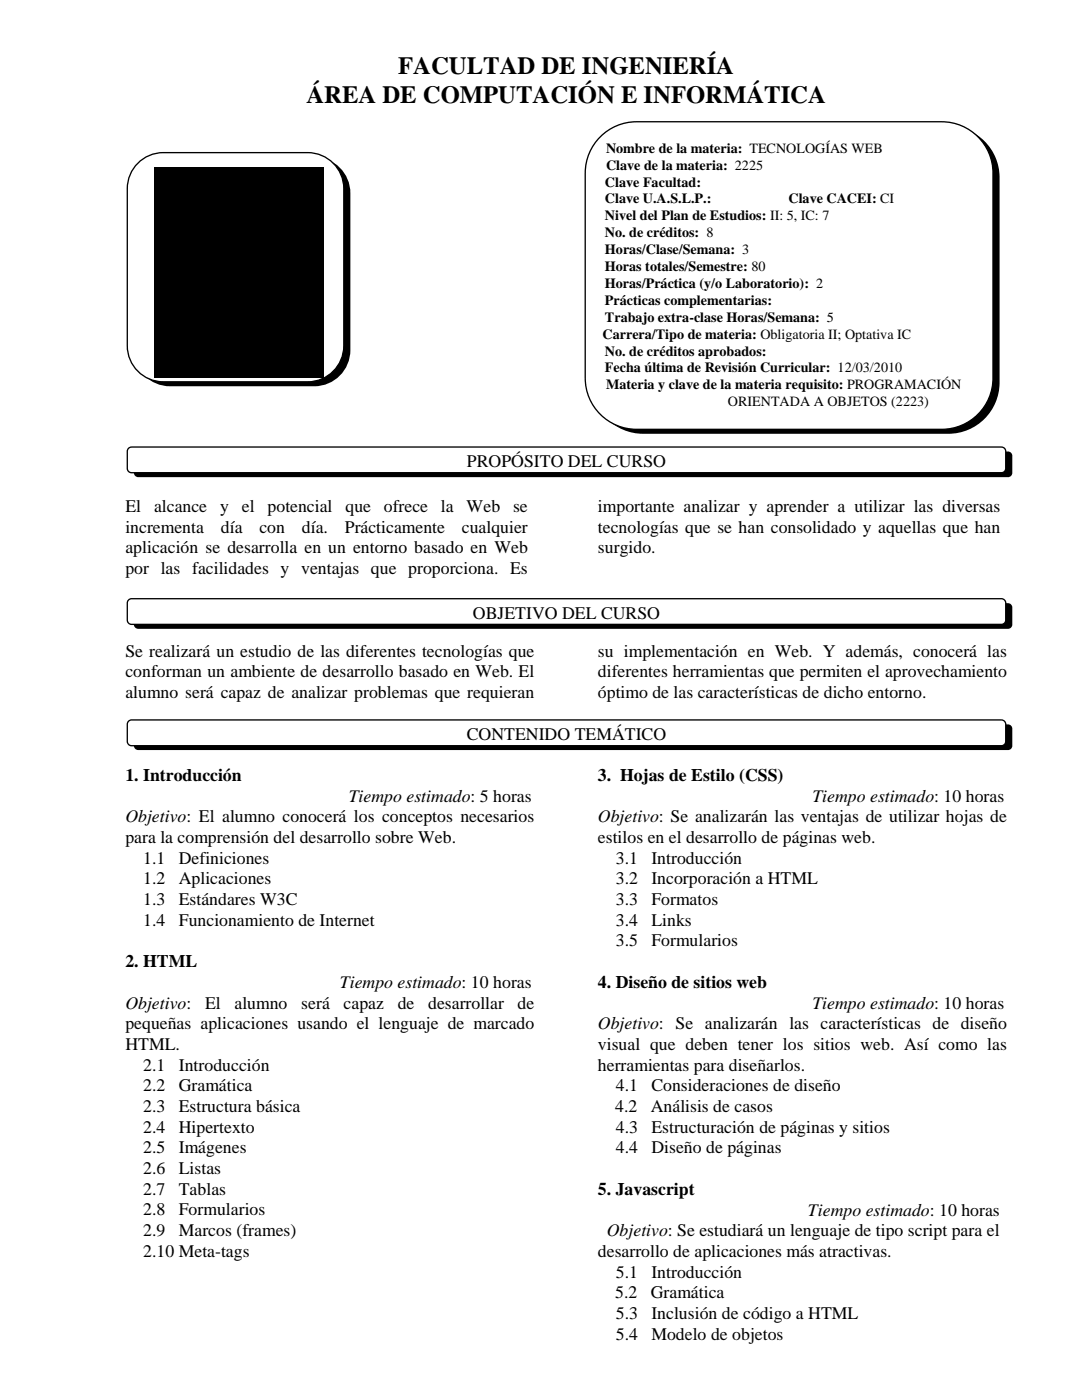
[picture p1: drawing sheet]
<svg xmlns="http://www.w3.org/2000/svg" width="216mm" height="279mm" viewBox="0 0 216 279" stroke-linecap="round" stroke-linejoin="round" font-family="sans-serif">
<defs><g id="words">
<g font-size="4.9">
<text x="79.5" y="14.7">FACULTAD DE INGENIERÍA</text>
<text x="61.1" y="20.5">ÁREA DE COMPUTACIÓN E INFORMÁTICA</text>
</g>
<g font-size="3.5">
<text x="93.2" y="93.2">PROPÓSITO DEL CURSO</text>
<text x="25" y="102.2">El</text>
<text x="25" y="106.3">incrementa</text>
<text x="30.7" y="102.2">alcance</text>
<text x="43.9" y="102.2">y</text>
<text x="44.1" y="106.3">día</text>
<text x="48.3" y="102.2">el</text>
<text x="51.8" y="106.3">con</text>
<text x="53.4" y="102.2">potencial</text>
<text x="60.2" y="106.3">día.</text>
<text x="68.8" y="106.3">Prácticamente</text>
<text x="68.9" y="102.2">que</text>
<text x="76.6" y="102.2">ofrece</text>
<text x="88" y="102.2">la</text>
<text x="92.2" y="106.3">cualquier</text>
<text x="93.1" y="102.2">Web</text>
<text x="102.4" y="102.2">se</text>
<text x="119.3" y="102.2">importante analizar y aprender a utilizar las diversas</text>
<text x="119.3" y="106.3">tecnologías que se han consolidado y aquellas que han</text>
<text x="25" y="110.4">aplicación se desarrolla en un entorno basado en Web</text>
<text x="119.3" y="110.4">surgido.</text>
<text x="25" y="114.6">por las facilidades y ventajas que proporciona. Es</text>
<text x="94.4" y="123.5">OBJETIVO DEL CURSO</text>
<text x="25" y="131.1">Se realizará un estudio de las diferentes tecnologías que</text>
<text x="119.3" y="131.1">su implementación en Web. Y además, conocerá las</text>
<text x="25" y="135.2">conforman un ambiente de desarrollo basado en Web. El</text>
<text x="119.3" y="135.2">diferentes herramientas que permiten el aprovechamiento</text>
<text x="25" y="139.3">alumno será capaz de analizar problemas que requieran</text>
<text x="119.3" y="139.3">óptimo de las características de dicho entorno.</text>
<text x="93.1" y="147.7">CONTENIDO TEMÁTICO</text>
<text x="25" y="155.9">1. Introducción</text>
<text x="119.3" y="155.9">3. Hojas de Estilo (CSS)</text>
<text x="69.6" y="160">Tiempo estimado: 5 horas</text>
<text x="162.1" y="160">Tiempo estimado: 10 horas</text>
<text x="25" y="164.1">Objetivo: El alumno conocerá los conceptos necesarios</text>
<text x="119.3" y="164.1">Objetivo: Se analizarán las ventajas de utilizar hojas de</text>
<text x="25" y="168.2">para la comprensión del desarrollo sobre Web.</text>
<text x="28.6" y="172.4">1.1</text>
<text x="35.7" y="172.4">Definiciones</text>
<text x="119.3" y="168.2">estilos en el desarrollo de páginas web.</text>
<text x="122.9" y="172.4">3.1</text>
<text x="130" y="172.4">Introducción</text>
<text x="28.6" y="176.5">1.2</text>
<text x="35.7" y="176.5">Aplicaciones</text>
<text x="122.9" y="176.5">3.2</text>
<text x="130" y="176.5">Incorporación a HTML</text>
<text x="28.6" y="180.6">1.3</text>
<text x="28.6" y="184.7">1.4</text>
<text x="35.7" y="180.6">Estándares W3C</text>
<text x="35.7" y="184.7">Funcionamiento de Internet</text>
<text x="122.9" y="184.7">3.4</text>
<text x="122.9" y="180.6">3.3</text>
<text x="130" y="184.7">Links</text>
<text x="130" y="180.6">Formatos</text>
<text x="122.9" y="188.9">3.5</text>
<text x="130" y="188.9">Formularios</text>
<text x="25" y="193.1">2. HTML</text>
<text x="67.8" y="197.1">Tiempo estimado: 10 horas</text>
<text x="119.3" y="197.2">4. Diseño de sitios web</text>
<text x="25" y="201.3">Objetivo:</text>
<text x="40.9" y="201.3">El</text>
<text x="46.8" y="201.3">alumno</text>
<text x="60.1" y="201.3">será</text>
<text x="68.6" y="201.3">capaz</text>
<text x="79.4" y="201.3">de</text>
<text x="85.4" y="201.3">desarrollar</text>
<text x="103.3" y="201.3">de</text>
<text x="162.1" y="201.3">Tiempo estimado: 10 horas</text>
<text x="25" y="205.4">pequeñas aplicaciones usando el lenguaje de marcado</text>
<text x="25" y="209.5">HTML.</text>
<text x="119.3" y="205.4">Objetivo: Se analizarán las características de diseño</text>
<text x="119.3" y="209.5">visual que deben tener los sitios web. Así como las</text>
<text x="28.6" y="213.7">2.1</text>
<text x="35.7" y="213.7">Introducción</text>
<text x="119.3" y="213.7">herramientas para diseñarlos.</text>
<text x="28.6" y="221.9">2.3</text>
<text x="28.6" y="217.8">2.2</text>
<text x="35.7" y="221.9">Estructura básica</text>
<text x="35.7" y="217.8">Gramática</text>
<text x="122.8" y="221.9">4.2</text>
<text x="122.9" y="217.8">4.1</text>
<text x="129.9" y="221.9">Análisis de casos</text>
<text x="130" y="217.8">Consideraciones de diseño</text>
<text x="28.6" y="226">2.4</text>
<text x="35.7" y="226">Hipertexto</text>
<text x="122.9" y="226">4.3</text>
<text x="130" y="226">Estructuración de páginas y sitios</text>
<text x="28.6" y="230.2">2.5</text>
<text x="35.7" y="230.2">Imágenes</text>
<text x="122.9" y="230.2">4.4</text>
<text x="130" y="230.2">Diseño de páginas</text>
<text x="28.6" y="234.3">2.6</text>
<text x="28.6" y="238.4">2.7</text>
<text x="35.7" y="234.3">Listas</text>
<text x="35.7" y="238.4">Tablas</text>
<text x="119.3" y="238.5">5. Javascript</text>
<text x="28.6" y="242.6">2.8</text>
<text x="35.7" y="242.6">Formularios</text>
<text x="161.2" y="242.6">Tiempo estimado: 10 horas</text>
<text x="28.6" y="246.7">2.9</text>
<text x="28.6" y="250.8">2.10 Meta-tags</text>
<text x="35.7" y="246.7">Marcos (frames)</text>
<text x="119.3" y="250.9">desarrollo de aplicaciones más atractivas.</text>
<text x="121.1" y="246.7">Objetivo: Se estudiará un lenguaje de tipo script para el</text>
<text x="122.9" y="255">5.1</text>
<text x="130" y="255">Introducción</text>
<text x="122.8" y="259.1">5.2</text>
<text x="122.9" y="263.2">5.3</text>
<text x="129.9" y="259.1">Gramática</text>
<text x="130" y="263.2">Inclusión de código a HTML</text>
<text x="122.9" y="267.4">5.4</text>
<text x="130" y="267.4">Modelo de objetos</text>
</g>
<g font-size="2.8">
<text x="120.9" y="30.5">Nombre de la materia: TECNOLOGÍAS WEB</text>
<text x="120.9" y="33.8">Clave de la materia: 2225</text>
<text x="120.7" y="37.2">Clave Facultad:</text>
<text x="120.7" y="40.6">Clave U.A.S.L.P.:</text>
<text x="157.3" y="40.6">Clave CACEI: CI</text>
<text x="120.7" y="43.9">Nivel del Plan de Estudios: II: 5, IC: 7</text>
<text x="120.7" y="47.3">No. de créditos: 8</text>
<text x="120.7" y="50.7">Horas/Clase/Semana: 3</text>
<text x="120.7" y="54.1">Horas totales/Semestre: 80</text>
<text x="120.7" y="57.5">Horas/Práctica (y/o Laboratorio): 2</text>
<text x="120.7" y="60.9">Prácticas complementarias:</text>
<text x="120.7" y="64.2">Trabajo extra-clase Horas/Semana: 5</text>
<text x="120.2" y="67.6">Carrera/Tipo de materia: Obligatoria II; Optativa IC</text>
<text x="120.7" y="71">No. de créditos aprobados:</text>
<text x="120.7" y="74.3">Fecha última de Revisión Curricular: 12/03/2010</text>
<text x="120.9" y="77.7">Materia y clave de la materia requisito: PROGRAMACIÓN</text>
<text x="145.2" y="81">ORIENTADA A OBJETOS (2223)</text>
</g>
</g></defs>
<path d="M28.5 33.8a7.2 7.2 0 0 1 5.4-2.5h28.8a7.2 7.2 0 0 1 7.2 7.2v31.4a7.2 7.2 0 0 1-7.2 7.2h-28.8a7.2 7.2 0 0 1-7.2-7.2v-31.4a7.2 7.2 0 0 1 1.8-4.7z" fill-rule="evenodd" fill="#000"/>
<path d="M27.2 32.9a7.2 7.2 0 0 1 5.4-2.4h28.8a7.2 7.2 0 0 1 7.2 7.2v31.3a7.2 7.2 0 0 1-7.2 7.2h-28.8a7.2 7.2 0 0 1-7.2-7.2v-31.3a7.2 7.2 0 0 1 1.8-4.8z" fill-rule="evenodd" fill="#fff"/>
<path d="M27.2 32.9a7.2 7.2 0 0 1 5.4-2.4h28.8a7.2 7.2 0 0 1 7.2 7.2v31.3a7.2 7.2 0 0 1-7.2 7.2h-28.8a7.2 7.2 0 0 1-7.2-7.2v-31.3a7.2 7.2 0 0 1 1.8-4.8z" fill="none" stroke="#000" stroke-width=".26"/>
<path d="M120.7 28.6a10.2 10.2 0 0 1 7.6-3.4h60.9a10.2 10.2 0 0 1 10.3 10.2v40.9a10.2 10.2 0 0 1-10.3 10.3h-60.9a10.2 10.2 0 0 1-10.2-10.3v-40.9a10.2 10.2 0 0 1 2.6-6.8z" fill-rule="evenodd" fill="#000"/>
<path d="M119.4 27.7a10.2 10.2 0 0 1 7.6-3.4h60.9a10.3 10.3 0 0 1 10.2 10.2v41a10.2 10.2 0 0 1-10.2 10.2h-60.9a10.2 10.2 0 0 1-10.2-10.2v-41a10.2 10.2 0 0 1 2.6-6.8z" fill-rule="evenodd" fill="#fff"/>
<path d="M119.4 27.7a10.2 10.2 0 0 1 7.6-3.4h60.9a10.3 10.3 0 0 1 10.2 10.2v41a10.2 10.2 0 0 1-10.2 10.2h-60.9a10.2 10.2 0 0 1-10.2-10.2v-41a10.2 10.2 0 0 1 2.6-6.8z" fill="none" stroke="#000" stroke-width=".26"/>
<path d="M27 144.8l.6-.2h173.5a.85 .85 0 0 1 .9 .8v3.4a.85 .85 0 0 1-.9 .9h-173.5a.87 .87 0 0 1-.9-.9v-3.4z" fill-rule="evenodd" fill="#000"/>
<path d="M25.6 143.9l.6-.2h173.6a.86 .86 0 0 1 .9 .8v3.5a.86 .86 0 0 1-.9 .8h-173.6a.85 .85 0 0 1-.8-.8v-3.5z" fill-rule="evenodd" fill="#fff"/>
<path d="M25.6 143.9l.6-.2h173.6a.86 .86 0 0 1 .9 .8v3.5a.86 .86 0 0 1-.9 .8h-173.6a.85 .85 0 0 1-.8-.8v-3.5z" fill="none" stroke="#000" stroke-width=".26"/>
<path d="M27 90.4l.6-.3h173.5a.85 .85 0 0 1 .9 .9v3.4a.85 .85 0 0 1-.9 .8h-173.5a.87 .87 0 0 1-.9-.8v-3.4z" fill-rule="evenodd" fill="#000"/>
<path d="M25.6 89.5l.6-.3h173.6a.85 .85 0 0 1 .9 .9v3.4a.85 .85 0 0 1-.9 .8h-173.6a.85 .85 0 0 1-.8-.8v-3.4z" fill-rule="evenodd" fill="#fff"/>
<path d="M25.6 89.5l.6-.3h173.6a.85 .85 0 0 1 .9 .9v3.4a.85 .85 0 0 1-.9 .8h-173.6a.85 .85 0 0 1-.8-.8v-3.4z" fill="none" stroke="#000" stroke-width=".26"/>
<path d="M27 120.6l.6-.2h173.5a.85 .85 0 0 1 .9 .8v3.5a.85 .85 0 0 1-.9 .8h-173.5a.87 .87 0 0 1-.9-.8v-3.5z" fill-rule="evenodd" fill="#000"/>
<path d="M25.6 119.7l.6-.2h173.6a.85 .85 0 0 1 .9 .8v3.5a.85 .85 0 0 1-.9 .8h-173.6a.85 .85 0 0 1-.8-.8v-3.5z" fill-rule="evenodd" fill="#fff"/>
<path d="M25.6 119.7l.6-.2h173.6a.85 .85 0 0 1 .9 .8v3.5a.85 .85 0 0 1-.9 .8h-173.6a.85 .85 0 0 1-.8-.8v-3.5z" fill="none" stroke="#000" stroke-width=".26"/>
<path d="M30.9 33.4h33.8v41.9h-33.8z" fill="#000"/>
<use href="#words"/>
</svg>
